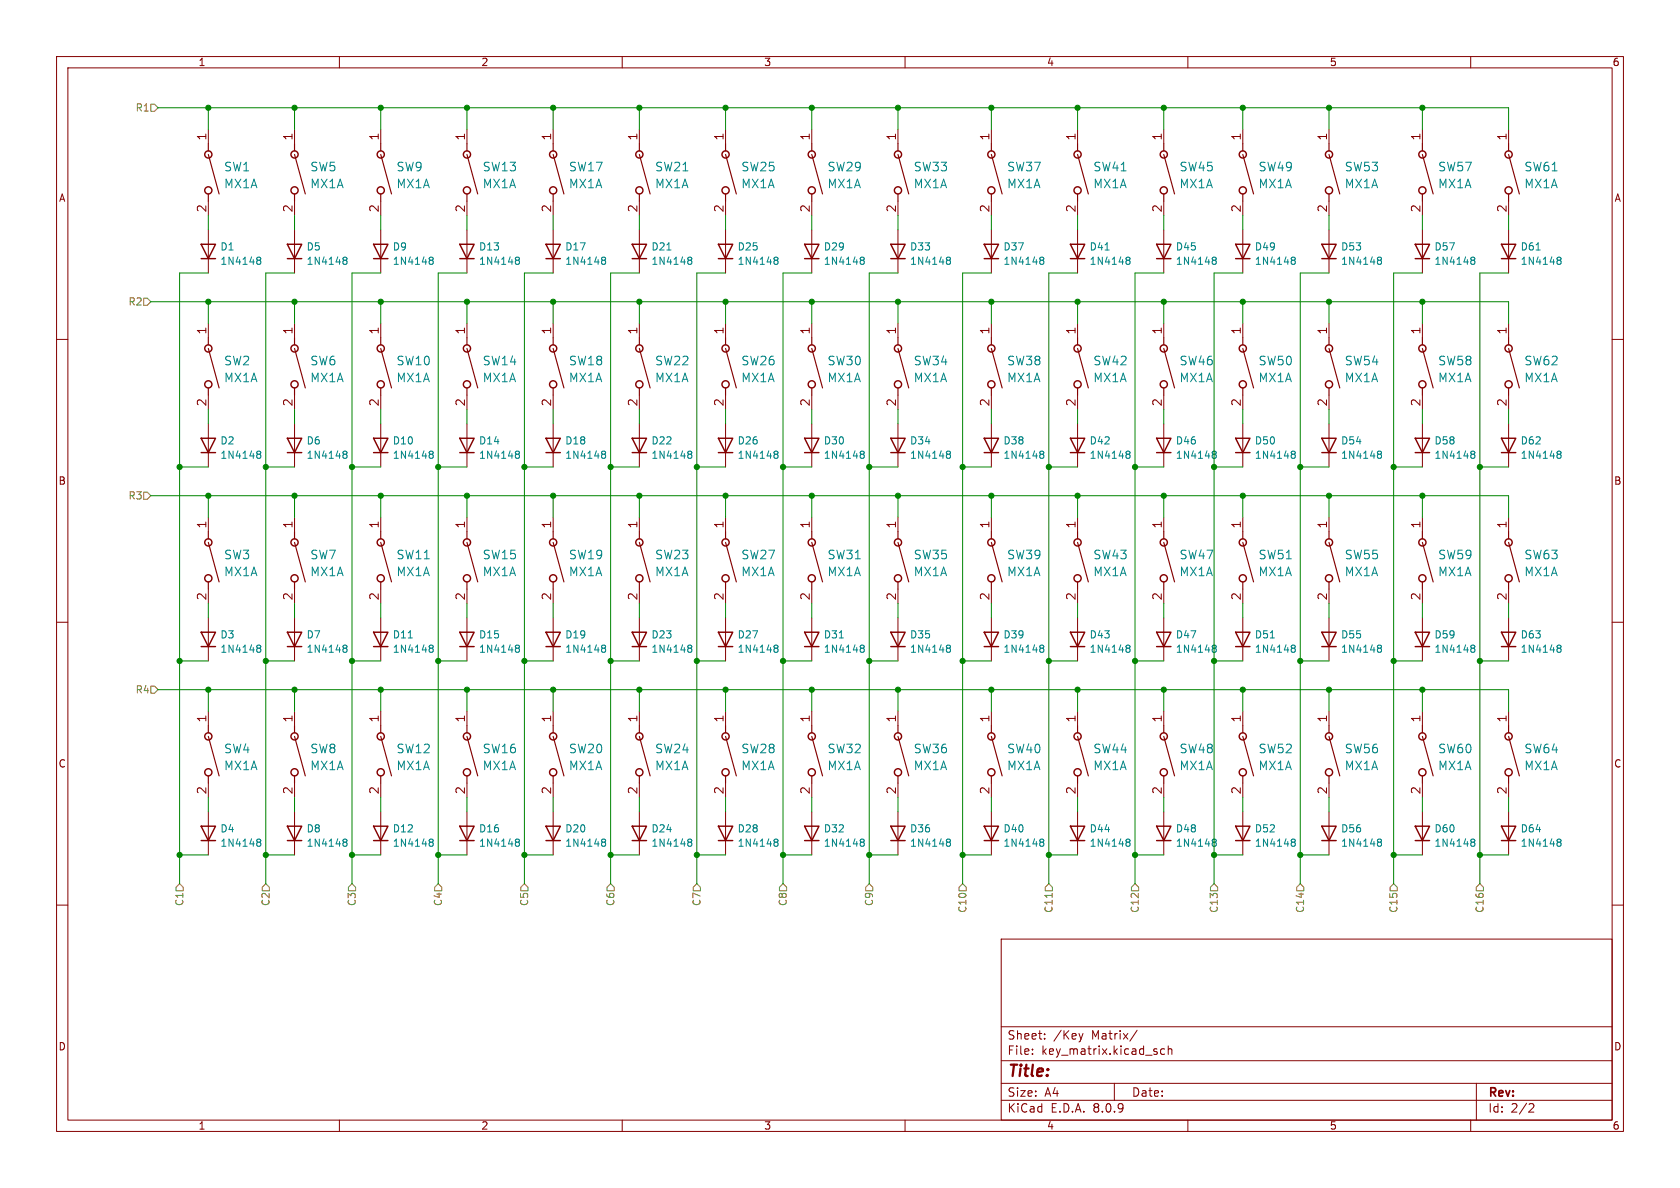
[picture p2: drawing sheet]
<svg xmlns="http://www.w3.org/2000/svg" width="297mm" height="210mm" viewBox="0 0 297 210" stroke-linecap="round" stroke-linejoin="round" font-family="sans-serif">
<defs><g id="words">
<text font-size="2.8" fill="#840000" x="178" y="190.9">Title:</text>
<g font-size="2.1" fill="#840000">
<text x="36.6" y="24.9" transform="rotate(-90 36.6 24.9)">1</text>
<text x="51.8" y="24.9" transform="rotate(-90 51.8 24.9)">1</text>
<text x="67.1" y="24.9" transform="rotate(-90 67.1 24.9)">1</text>
<text x="82.3" y="24.9" transform="rotate(-90 82.3 24.9)">1</text>
<text x="97.5" y="24.9" transform="rotate(-90 97.5 24.9)">1</text>
<text x="112.8" y="24.9" transform="rotate(-90 112.8 24.9)">1</text>
<text x="128" y="24.9" transform="rotate(-90 128 24.9)">1</text>
<text x="143.3" y="24.9" transform="rotate(-90 143.3 24.9)">1</text>
<text x="158.5" y="24.9" transform="rotate(-90 158.5 24.9)">1</text>
<text x="175" y="24.9" transform="rotate(-90 175 24.9)">1</text>
<text x="190.2" y="24.9" transform="rotate(-90 190.2 24.9)">1</text>
<text x="205.5" y="24.9" transform="rotate(-90 205.5 24.9)">1</text>
<text x="219.5" y="24.9" transform="rotate(-90 219.5 24.9)">1</text>
<text x="234.7" y="24.9" transform="rotate(-90 234.7 24.9)">1</text>
<text x="251.2" y="24.9" transform="rotate(-90 251.2 24.9)">1</text>
<text x="266.4" y="24.9" transform="rotate(-90 266.4 24.9)">1</text>
<text x="36.6" y="37.6" transform="rotate(-90 36.6 37.6)">2</text>
<text x="51.8" y="37.6" transform="rotate(-90 51.8 37.6)">2</text>
<text x="67.1" y="37.6" transform="rotate(-90 67.1 37.6)">2</text>
<text x="82.3" y="37.6" transform="rotate(-90 82.3 37.6)">2</text>
<text x="97.5" y="37.6" transform="rotate(-90 97.5 37.6)">2</text>
<text x="112.8" y="37.6" transform="rotate(-90 112.8 37.6)">2</text>
<text x="128" y="37.6" transform="rotate(-90 128 37.6)">2</text>
<text x="143.3" y="37.6" transform="rotate(-90 143.3 37.6)">2</text>
<text x="158.5" y="37.6" transform="rotate(-90 158.5 37.6)">2</text>
<text x="175" y="37.6" transform="rotate(-90 175 37.6)">2</text>
<text x="190.2" y="37.6" transform="rotate(-90 190.2 37.6)">2</text>
<text x="205.5" y="37.6" transform="rotate(-90 205.5 37.6)">2</text>
<text x="219.5" y="37.6" transform="rotate(-90 219.5 37.6)">2</text>
<text x="234.7" y="37.6" transform="rotate(-90 234.7 37.6)">2</text>
<text x="251.2" y="37.6" transform="rotate(-90 251.2 37.6)">2</text>
<text x="266.4" y="37.6" transform="rotate(-90 266.4 37.6)">2</text>
<text x="36.6" y="59.2" transform="rotate(-90 36.6 59.2)">1</text>
<text x="51.8" y="59.2" transform="rotate(-90 51.8 59.2)">1</text>
<text x="67.1" y="59.2" transform="rotate(-90 67.1 59.2)">1</text>
<text x="82.3" y="59.2" transform="rotate(-90 82.3 59.2)">1</text>
<text x="97.5" y="59.2" transform="rotate(-90 97.5 59.2)">1</text>
<text x="112.8" y="59.2" transform="rotate(-90 112.8 59.2)">1</text>
<text x="128" y="59.2" transform="rotate(-90 128 59.2)">1</text>
<text x="143.3" y="59.2" transform="rotate(-90 143.3 59.2)">1</text>
<text x="158.5" y="59.2" transform="rotate(-90 158.5 59.2)">1</text>
<text x="175" y="59.2" transform="rotate(-90 175 59.2)">1</text>
<text x="190.2" y="59.2" transform="rotate(-90 190.2 59.2)">1</text>
<text x="205.5" y="59.2" transform="rotate(-90 205.5 59.2)">1</text>
<text x="219.5" y="59.2" transform="rotate(-90 219.5 59.2)">1</text>
<text x="234.7" y="59.2" transform="rotate(-90 234.7 59.2)">1</text>
<text x="251.2" y="59.2" transform="rotate(-90 251.2 59.2)">1</text>
<text x="266.4" y="59.2" transform="rotate(-90 266.4 59.2)">1</text>
<text x="36.6" y="71.9" transform="rotate(-90 36.6 71.9)">2</text>
<text x="51.8" y="71.9" transform="rotate(-90 51.8 71.9)">2</text>
<text x="67.1" y="71.9" transform="rotate(-90 67.1 71.9)">2</text>
<text x="82.3" y="71.9" transform="rotate(-90 82.3 71.9)">2</text>
<text x="97.5" y="71.9" transform="rotate(-90 97.5 71.9)">2</text>
<text x="112.8" y="71.9" transform="rotate(-90 112.8 71.9)">2</text>
<text x="128" y="71.9" transform="rotate(-90 128 71.9)">2</text>
<text x="143.3" y="71.9" transform="rotate(-90 143.3 71.9)">2</text>
<text x="158.5" y="71.9" transform="rotate(-90 158.5 71.9)">2</text>
<text x="175" y="71.9" transform="rotate(-90 175 71.9)">2</text>
<text x="190.2" y="71.9" transform="rotate(-90 190.2 71.9)">2</text>
<text x="205.5" y="71.9" transform="rotate(-90 205.5 71.9)">2</text>
<text x="219.5" y="71.9" transform="rotate(-90 219.5 71.9)">2</text>
<text x="234.7" y="71.9" transform="rotate(-90 234.7 71.9)">2</text>
<text x="251.2" y="71.9" transform="rotate(-90 251.2 71.9)">2</text>
<text x="266.4" y="71.9" transform="rotate(-90 266.4 71.9)">2</text>
<text x="36.6" y="93.5" transform="rotate(-90 36.6 93.5)">1</text>
<text x="51.8" y="93.5" transform="rotate(-90 51.8 93.5)">1</text>
<text x="67.1" y="93.5" transform="rotate(-90 67.1 93.5)">1</text>
<text x="82.3" y="93.5" transform="rotate(-90 82.3 93.5)">1</text>
<text x="97.5" y="93.5" transform="rotate(-90 97.5 93.5)">1</text>
<text x="112.8" y="93.5" transform="rotate(-90 112.8 93.5)">1</text>
<text x="128" y="93.5" transform="rotate(-90 128 93.5)">1</text>
<text x="143.3" y="93.5" transform="rotate(-90 143.3 93.5)">1</text>
<text x="158.5" y="93.5" transform="rotate(-90 158.5 93.5)">1</text>
<text x="175" y="93.5" transform="rotate(-90 175 93.5)">1</text>
<text x="190.2" y="93.5" transform="rotate(-90 190.2 93.5)">1</text>
<text x="205.5" y="93.5" transform="rotate(-90 205.5 93.5)">1</text>
<text x="219.5" y="93.5" transform="rotate(-90 219.5 93.5)">1</text>
<text x="234.7" y="93.5" transform="rotate(-90 234.7 93.5)">1</text>
<text x="251.2" y="93.5" transform="rotate(-90 251.2 93.5)">1</text>
<text x="266.4" y="93.5" transform="rotate(-90 266.4 93.5)">1</text>
<text x="36.6" y="106.2" transform="rotate(-90 36.6 106.2)">2</text>
<text x="51.8" y="106.2" transform="rotate(-90 51.8 106.2)">2</text>
<text x="67.1" y="106.2" transform="rotate(-90 67.1 106.2)">2</text>
<text x="82.3" y="106.2" transform="rotate(-90 82.3 106.2)">2</text>
<text x="97.5" y="106.2" transform="rotate(-90 97.5 106.2)">2</text>
<text x="112.8" y="106.2" transform="rotate(-90 112.8 106.2)">2</text>
<text x="128" y="106.2" transform="rotate(-90 128 106.2)">2</text>
<text x="143.3" y="106.2" transform="rotate(-90 143.3 106.2)">2</text>
<text x="158.5" y="106.2" transform="rotate(-90 158.5 106.2)">2</text>
<text x="175" y="106.2" transform="rotate(-90 175 106.2)">2</text>
<text x="190.2" y="106.2" transform="rotate(-90 190.2 106.2)">2</text>
<text x="205.5" y="106.2" transform="rotate(-90 205.5 106.2)">2</text>
<text x="219.5" y="106.2" transform="rotate(-90 219.5 106.2)">2</text>
<text x="234.7" y="106.2" transform="rotate(-90 234.7 106.2)">2</text>
<text x="251.2" y="106.2" transform="rotate(-90 251.2 106.2)">2</text>
<text x="266.4" y="106.2" transform="rotate(-90 266.4 106.2)">2</text>
<text x="36.6" y="127.8" transform="rotate(-90 36.6 127.8)">1</text>
<text x="51.8" y="127.8" transform="rotate(-90 51.8 127.8)">1</text>
<text x="67.1" y="127.8" transform="rotate(-90 67.1 127.8)">1</text>
<text x="82.3" y="127.8" transform="rotate(-90 82.3 127.8)">1</text>
<text x="97.5" y="127.8" transform="rotate(-90 97.5 127.8)">1</text>
<text x="112.8" y="127.8" transform="rotate(-90 112.8 127.8)">1</text>
<text x="128" y="127.8" transform="rotate(-90 128 127.8)">1</text>
<text x="143.3" y="127.8" transform="rotate(-90 143.3 127.8)">1</text>
<text x="158.5" y="127.8" transform="rotate(-90 158.5 127.8)">1</text>
<text x="175" y="127.8" transform="rotate(-90 175 127.8)">1</text>
<text x="190.2" y="127.8" transform="rotate(-90 190.2 127.8)">1</text>
<text x="205.5" y="127.8" transform="rotate(-90 205.5 127.8)">1</text>
<text x="219.5" y="127.8" transform="rotate(-90 219.5 127.8)">1</text>
<text x="234.7" y="127.8" transform="rotate(-90 234.7 127.8)">1</text>
<text x="251.2" y="127.8" transform="rotate(-90 251.2 127.8)">1</text>
<text x="266.4" y="127.8" transform="rotate(-90 266.4 127.8)">1</text>
<text x="36.6" y="140.5" transform="rotate(-90 36.6 140.5)">2</text>
<text x="51.8" y="140.5" transform="rotate(-90 51.8 140.5)">2</text>
<text x="67.1" y="140.5" transform="rotate(-90 67.1 140.5)">2</text>
<text x="82.3" y="140.5" transform="rotate(-90 82.3 140.5)">2</text>
<text x="97.5" y="140.5" transform="rotate(-90 97.5 140.5)">2</text>
<text x="112.8" y="140.5" transform="rotate(-90 112.8 140.5)">2</text>
<text x="128" y="140.5" transform="rotate(-90 128 140.5)">2</text>
<text x="143.3" y="140.5" transform="rotate(-90 143.3 140.5)">2</text>
<text x="158.5" y="140.5" transform="rotate(-90 158.5 140.5)">2</text>
<text x="175" y="140.5" transform="rotate(-90 175 140.5)">2</text>
<text x="190.2" y="140.5" transform="rotate(-90 190.2 140.5)">2</text>
<text x="205.5" y="140.5" transform="rotate(-90 205.5 140.5)">2</text>
<text x="219.5" y="140.5" transform="rotate(-90 219.5 140.5)">2</text>
<text x="234.7" y="140.5" transform="rotate(-90 234.7 140.5)">2</text>
<text x="251.2" y="140.5" transform="rotate(-90 251.2 140.5)">2</text>
<text x="266.4" y="140.5" transform="rotate(-90 266.4 140.5)">2</text>
<text x="178" y="184">Sheet:</text>
<text x="186.2" y="184">/Key</text>
<text x="193" y="184">Matrix/</text>
<text x="178" y="186.7">File:</text>
<text x="184.1" y="186.7">key_matrix.kicad_sch</text>
<text x="178" y="196.9">KiCad</text>
<text x="178" y="194.1">Size:</text>
<text x="184.7" y="194.1">A4</text>
<text x="185.7" y="196.9">E.D.A.</text>
<text x="193.3" y="196.9">8.0.9</text>
<text x="200" y="194.1">Date:</text>
<text x="263" y="194.3">Rev:</text>
<text x="263" y="196.9">Id:</text>
<text x="267.1" y="196.9">2/2</text>
</g>
<g font-size="2.1" fill="#008484">
<text x="39.5" y="30.5">SW1</text>
<text x="39.5" y="33.5">MX1A</text>
<text x="54.8" y="30.5">SW5</text>
<text x="54.8" y="33.5">MX1A</text>
<text x="70" y="30.5">SW9</text>
<text x="70" y="33.5">MX1A</text>
<text x="85.2" y="30.5">SW13</text>
<text x="85.2" y="33.5">MX1A</text>
<text x="100.5" y="30.5">SW17</text>
<text x="100.5" y="33.5">MX1A</text>
<text x="115.7" y="30.5">SW21</text>
<text x="115.7" y="33.5">MX1A</text>
<text x="131" y="30.5">SW25</text>
<text x="131" y="33.5">MX1A</text>
<text x="146.2" y="30.5">SW29</text>
<text x="146.2" y="33.5">MX1A</text>
<text x="161.4" y="30.5">SW33</text>
<text x="161.4" y="33.5">MX1A</text>
<text x="178" y="30.5">SW37</text>
<text x="178" y="33.5">MX1A</text>
<text x="193.2" y="30.5">SW41</text>
<text x="193.2" y="33.5">MX1A</text>
<text x="208.4" y="30.5">SW45</text>
<text x="208.4" y="33.5">MX1A</text>
<text x="222.4" y="30.5">SW49</text>
<text x="222.4" y="33.5">MX1A</text>
<text x="237.6" y="30.5">SW53</text>
<text x="237.6" y="33.5">MX1A</text>
<text x="254.2" y="30.5">SW57</text>
<text x="254.2" y="33.5">MX1A</text>
<text x="269.4" y="30.5">SW61</text>
<text x="269.4" y="33.5">MX1A</text>
<text x="39.5" y="64.8">SW2</text>
<text x="54.8" y="64.8">SW6</text>
<text x="70" y="64.8">SW10</text>
<text x="85.2" y="64.8">SW14</text>
<text x="100.5" y="64.8">SW18</text>
<text x="115.7" y="64.8">SW22</text>
<text x="131" y="64.8">SW26</text>
<text x="146.2" y="64.8">SW30</text>
<text x="161.4" y="64.8">SW34</text>
<text x="178" y="64.8">SW38</text>
<text x="193.2" y="64.8">SW42</text>
<text x="208.4" y="64.8">SW46</text>
<text x="222.4" y="64.8">SW50</text>
<text x="237.6" y="64.8">SW54</text>
<text x="254.2" y="64.8">SW58</text>
<text x="269.4" y="64.8">SW62</text>
<text x="39.5" y="67.8">MX1A</text>
<text x="54.8" y="67.8">MX1A</text>
<text x="70" y="67.8">MX1A</text>
<text x="85.2" y="67.8">MX1A</text>
<text x="100.5" y="67.8">MX1A</text>
<text x="115.7" y="67.8">MX1A</text>
<text x="131" y="67.8">MX1A</text>
<text x="146.2" y="67.8">MX1A</text>
<text x="161.4" y="67.8">MX1A</text>
<text x="178" y="67.8">MX1A</text>
<text x="193.2" y="67.8">MX1A</text>
<text x="208.4" y="67.8">MX1A</text>
<text x="222.4" y="67.8">MX1A</text>
<text x="237.6" y="67.8">MX1A</text>
<text x="254.2" y="67.8">MX1A</text>
<text x="269.4" y="67.8">MX1A</text>
<text x="39.5" y="99.1">SW3</text>
<text x="54.8" y="99.1">SW7</text>
<text x="70" y="99.1">SW11</text>
<text x="85.2" y="99.1">SW15</text>
<text x="100.5" y="99.1">SW19</text>
<text x="115.7" y="99.1">SW23</text>
<text x="131" y="99.1">SW27</text>
<text x="146.2" y="99.1">SW31</text>
<text x="161.4" y="99.1">SW35</text>
<text x="178" y="99.1">SW39</text>
<text x="193.2" y="99.1">SW43</text>
<text x="208.4" y="99.1">SW47</text>
<text x="222.4" y="99.1">SW51</text>
<text x="237.6" y="99.1">SW55</text>
<text x="254.2" y="99.1">SW59</text>
<text x="269.4" y="99.1">SW63</text>
<text x="39.5" y="102.1">MX1A</text>
<text x="54.8" y="102.1">MX1A</text>
<text x="70" y="102.1">MX1A</text>
<text x="85.2" y="102.1">MX1A</text>
<text x="100.5" y="102.1">MX1A</text>
<text x="115.7" y="102.1">MX1A</text>
<text x="131" y="102.1">MX1A</text>
<text x="146.2" y="102.1">MX1A</text>
<text x="161.4" y="102.1">MX1A</text>
<text x="178" y="102.1">MX1A</text>
<text x="193.2" y="102.1">MX1A</text>
<text x="208.4" y="102.1">MX1A</text>
<text x="222.4" y="102.1">MX1A</text>
<text x="237.6" y="102.1">MX1A</text>
<text x="254.2" y="102.1">MX1A</text>
<text x="269.4" y="102.1">MX1A</text>
<text x="39.5" y="133.4">SW4</text>
<text x="39.5" y="136.4">MX1A</text>
<text x="54.8" y="133.4">SW8</text>
<text x="54.8" y="136.4">MX1A</text>
<text x="70" y="133.4">SW12</text>
<text x="70" y="136.4">MX1A</text>
<text x="85.2" y="133.4">SW16</text>
<text x="85.2" y="136.4">MX1A</text>
<text x="100.5" y="133.4">SW20</text>
<text x="100.5" y="136.4">MX1A</text>
<text x="115.7" y="133.4">SW24</text>
<text x="115.7" y="136.4">MX1A</text>
<text x="131" y="133.4">SW28</text>
<text x="131" y="136.4">MX1A</text>
<text x="146.2" y="133.4">SW32</text>
<text x="146.2" y="136.4">MX1A</text>
<text x="161.4" y="133.4">SW36</text>
<text x="161.4" y="136.4">MX1A</text>
<text x="178" y="133.4">SW40</text>
<text x="178" y="136.4">MX1A</text>
<text x="193.2" y="133.4">SW44</text>
<text x="193.2" y="136.4">MX1A</text>
<text x="208.4" y="133.4">SW48</text>
<text x="208.4" y="136.4">MX1A</text>
<text x="222.4" y="133.4">SW52</text>
<text x="222.4" y="136.4">MX1A</text>
<text x="237.6" y="133.4">SW56</text>
<text x="237.6" y="136.4">MX1A</text>
<text x="254.2" y="133.4">SW60</text>
<text x="254.2" y="136.4">MX1A</text>
<text x="269.4" y="133.4">SW64</text>
<text x="269.4" y="136.4">MX1A</text>
</g>
<g font-size="1.8" fill="#840000">
<text x="35" y="11.9">1</text>
<text x="85" y="11.9">2</text>
<text x="135" y="11.9">3</text>
<text x="185" y="11.9">4</text>
<text x="235" y="11.9">5</text>
<text x="285" y="11.9">6</text>
<text x="10.3" y="35.9">A</text>
<text x="285.3" y="35.9">A</text>
<text x="10.3" y="85.9">B</text>
<text x="285.3" y="85.9">B</text>
<text x="10.3" y="135.9">C</text>
<text x="285.3" y="135.9">C</text>
<text x="10.3" y="185.9">D</text>
<text x="285.3" y="185.9">D</text>
<text x="35" y="199.9">1</text>
<text x="85" y="199.9">2</text>
<text x="135" y="199.9">3</text>
<text x="185" y="199.9">4</text>
<text x="235" y="199.9">5</text>
<text x="285" y="199.9">6</text>
</g>
<g font-size="1.8" fill="#848400">
<text x="23.9" y="19.9">R1</text>
<text x="22.6" y="54.2">R2</text>
<text x="22.6" y="88.5">R3</text>
<text x="23.9" y="122.8">R4</text>
<text x="32.6" y="160.3" transform="rotate(-90 32.6 160.3)">C1</text>
<text x="47.9" y="160.3" transform="rotate(-90 47.9 160.3)">C2</text>
<text x="63.1" y="160.3" transform="rotate(-90 63.1 160.3)">C3</text>
<text x="78.3" y="160.3" transform="rotate(-90 78.3 160.3)">C4</text>
<text x="93.6" y="160.3" transform="rotate(-90 93.6 160.3)">C5</text>
<text x="108.8" y="160.3" transform="rotate(-90 108.8 160.3)">C6</text>
<text x="124.1" y="160.3" transform="rotate(-90 124.1 160.3)">C7</text>
<text x="139.3" y="160.3" transform="rotate(-90 139.3 160.3)">C8</text>
<text x="154.5" y="160.3" transform="rotate(-90 154.5 160.3)">C9</text>
<text x="171" y="161.5" transform="rotate(-90 171 161.5)">C10</text>
<text x="186.3" y="161.5" transform="rotate(-90 186.3 161.5)">C11</text>
<text x="201.5" y="161.5" transform="rotate(-90 201.5 161.5)">C12</text>
<text x="215.5" y="161.5" transform="rotate(-90 215.5 161.5)">C13</text>
<text x="230.7" y="161.5" transform="rotate(-90 230.7 161.5)">C14</text>
<text x="247.2" y="161.5" transform="rotate(-90 247.2 161.5)">C15</text>
<text x="262.5" y="161.5" transform="rotate(-90 262.5 161.5)">C16</text>
</g>
<g font-size="1.8" fill="#008484">
<text x="38.9" y="44.5">D1</text>
<text x="38.9" y="47">1N4148</text>
<text x="54.1" y="44.5">D5</text>
<text x="54.1" y="47">1N4148</text>
<text x="69.4" y="44.5">D9</text>
<text x="69.4" y="47">1N4148</text>
<text x="84.6" y="44.5">D13</text>
<text x="84.6" y="47">1N4148</text>
<text x="99.8" y="44.5">D17</text>
<text x="99.8" y="47">1N4148</text>
<text x="115.1" y="44.5">D21</text>
<text x="115.1" y="47">1N4148</text>
<text x="130.3" y="44.5">D25</text>
<text x="130.3" y="47">1N4148</text>
<text x="145.6" y="44.5">D29</text>
<text x="145.6" y="47">1N4148</text>
<text x="160.8" y="44.5">D33</text>
<text x="160.8" y="47">1N4148</text>
<text x="177.3" y="44.5">D37</text>
<text x="177.3" y="47">1N4148</text>
<text x="192.5" y="44.5">D41</text>
<text x="192.5" y="47">1N4148</text>
<text x="207.8" y="44.5">D45</text>
<text x="207.8" y="47">1N4148</text>
<text x="221.8" y="44.5">D49</text>
<text x="221.8" y="47">1N4148</text>
<text x="237" y="44.5">D53</text>
<text x="237" y="47">1N4148</text>
<text x="253.5" y="44.5">D57</text>
<text x="253.5" y="47">1N4148</text>
<text x="268.7" y="44.5">D61</text>
<text x="268.7" y="47">1N4148</text>
<text x="38.9" y="78.8">D2</text>
<text x="38.9" y="81.3">1N4148</text>
<text x="54.1" y="78.8">D6</text>
<text x="54.1" y="81.3">1N4148</text>
<text x="69.4" y="78.8">D10</text>
<text x="69.4" y="81.3">1N4148</text>
<text x="84.6" y="78.8">D14</text>
<text x="84.6" y="81.3">1N4148</text>
<text x="99.8" y="78.8">D18</text>
<text x="99.8" y="81.3">1N4148</text>
<text x="115.1" y="78.8">D22</text>
<text x="115.1" y="81.3">1N4148</text>
<text x="130.3" y="78.8">D26</text>
<text x="130.3" y="81.3">1N4148</text>
<text x="145.6" y="78.8">D30</text>
<text x="145.6" y="81.3">1N4148</text>
<text x="160.8" y="78.8">D34</text>
<text x="160.8" y="81.3">1N4148</text>
<text x="177.3" y="78.8">D38</text>
<text x="177.3" y="81.3">1N4148</text>
<text x="192.5" y="78.8">D42</text>
<text x="192.5" y="81.3">1N4148</text>
<text x="207.8" y="78.8">D46</text>
<text x="207.8" y="81.3">1N4148</text>
<text x="221.8" y="78.8">D50</text>
<text x="221.8" y="81.3">1N4148</text>
<text x="237" y="78.8">D54</text>
<text x="237" y="81.3">1N4148</text>
<text x="253.5" y="78.8">D58</text>
<text x="253.5" y="81.3">1N4148</text>
<text x="268.7" y="78.8">D62</text>
<text x="268.7" y="81.3">1N4148</text>
<text x="38.9" y="113.1">D3</text>
<text x="54.1" y="113.1">D7</text>
<text x="69.4" y="113.1">D11</text>
<text x="84.6" y="113.1">D15</text>
<text x="99.8" y="113.1">D19</text>
<text x="115.1" y="113.1">D23</text>
<text x="130.3" y="113.1">D27</text>
<text x="145.6" y="113.1">D31</text>
<text x="160.8" y="113.1">D35</text>
<text x="177.3" y="113.1">D39</text>
<text x="192.5" y="113.1">D43</text>
<text x="207.8" y="113.1">D47</text>
<text x="221.8" y="113.1">D51</text>
<text x="237" y="113.1">D55</text>
<text x="253.5" y="113.1">D59</text>
<text x="268.7" y="113.1">D63</text>
<text x="38.9" y="115.6">1N4148</text>
<text x="54.1" y="115.6">1N4148</text>
<text x="69.4" y="115.6">1N4148</text>
<text x="84.6" y="115.6">1N4148</text>
<text x="99.8" y="115.6">1N4148</text>
<text x="115.1" y="115.6">1N4148</text>
<text x="130.3" y="115.6">1N4148</text>
<text x="145.6" y="115.6">1N4148</text>
<text x="160.8" y="115.6">1N4148</text>
<text x="177.3" y="115.6">1N4148</text>
<text x="192.5" y="115.6">1N4148</text>
<text x="207.8" y="115.6">1N4148</text>
<text x="221.8" y="115.6">1N4148</text>
<text x="237" y="115.6">1N4148</text>
<text x="253.5" y="115.6">1N4148</text>
<text x="268.7" y="115.6">1N4148</text>
<text x="38.9" y="147.3">D4</text>
<text x="38.9" y="149.9">1N4148</text>
<text x="54.1" y="147.3">D8</text>
<text x="54.1" y="149.9">1N4148</text>
<text x="69.4" y="147.3">D12</text>
<text x="69.4" y="149.9">1N4148</text>
<text x="84.6" y="147.3">D16</text>
<text x="84.6" y="149.9">1N4148</text>
<text x="99.8" y="147.3">D20</text>
<text x="99.8" y="149.9">1N4148</text>
<text x="115.1" y="147.3">D24</text>
<text x="115.1" y="149.9">1N4148</text>
<text x="130.3" y="147.3">D28</text>
<text x="130.3" y="149.9">1N4148</text>
<text x="145.6" y="147.3">D32</text>
<text x="145.6" y="149.9">1N4148</text>
<text x="160.8" y="147.3">D36</text>
<text x="160.8" y="149.9">1N4148</text>
<text x="177.3" y="147.3">D40</text>
<text x="177.3" y="149.9">1N4148</text>
<text x="192.5" y="147.3">D44</text>
<text x="192.5" y="149.9">1N4148</text>
<text x="207.8" y="147.3">D48</text>
<text x="207.8" y="149.9">1N4148</text>
<text x="221.8" y="147.3">D52</text>
<text x="221.8" y="149.9">1N4148</text>
<text x="237" y="147.3">D56</text>
<text x="237" y="149.9">1N4148</text>
<text x="253.5" y="147.3">D60</text>
<text x="253.5" y="149.9">1N4148</text>
<text x="268.7" y="147.3">D64</text>
<text x="268.7" y="149.9">1N4148</text>
</g>
</g></defs>
<g fill="none" stroke="#840000" stroke-width=".18">
<path d="M10 10h277v190h-277zM12 12h273v186h-273zM60 10v2M110 10v2M160 10v2M210 10v2M260 10v2M36.8 22.9v2.5M36.8 35.6v2.5M52.1 22.9v2.5M52.1 35.6v2.5M67.3 22.9v2.5"/>
<path d="M67.3 35.6v2.5M82.5 22.9v2.5M82.5 35.6v2.5M97.8 22.9v2.5M97.8 35.6v2.5M113 22.9v2.5M113 35.6v2.5M128.3 22.9v2.5M128.3 35.6v2.5M143.5 22.9v2.5M143.5 35.6v2.5M158.7 22.9v2.5"/>
<path d="M158.7 35.6v2.5M175.3 22.9v2.5M175.3 35.6v2.5M190.5 22.9v2.5M190.5 35.6v2.5M205.7 22.9v2.5M205.7 35.6v2.5M219.7 22.9v2.5M219.7 35.6v2.5M234.9 22.9v2.5M234.9 35.6v2.5M251.5 22.9v2.5"/>
<path d="M251.5 35.6v2.5M266.7 22.9v2.5M266.7 35.6v2.5M36.8 40.6v7.7M36.8 57.2v2.5M52.1 40.6v7.7M52.1 57.2v2.5M67.3 40.6v7.7M67.3 57.2v2.5M82.5 40.6v7.7M82.5 57.2v2.5M97.8 40.6v7.7"/>
<path d="M97.8 57.2v2.5M113 40.6v7.7M113 57.2v2.5M128.3 40.6v7.7M128.3 57.2v2.5M143.5 40.6v7.7M143.5 57.2v2.5M158.7 40.6v7.7M158.7 57.2v2.5M175.3 40.6v7.7M175.3 57.2v2.5M190.5 40.6v7.7"/>
<path d="M190.5 57.2v2.5M205.7 40.6v7.7M205.7 57.2v2.5M219.7 40.6v7.7M219.7 57.2v2.5M234.9 40.6v7.7M234.9 57.2v2.5M251.5 40.6v7.7M251.5 57.2v2.5M266.7 40.6v7.7M266.7 57.2v2.5M10 60h2"/>
<path d="M36.8 69.9v2.5M36.8 74.9v7.7M52.1 69.9v2.5M52.1 74.9v7.7M67.3 69.9v2.5M67.3 74.9v7.7M82.5 69.9v2.5M82.5 74.9v7.7M97.8 69.9v2.5M97.8 74.9v7.7M113 69.9v2.5M113 74.9v7.7"/>
<path d="M128.3 69.9v2.5M128.3 74.9v7.7M143.5 69.9v2.5M143.5 74.9v7.7M158.7 69.9v2.5M158.7 74.9v7.7M175.3 69.9v2.5M175.3 74.9v7.7M190.5 69.9v2.5M190.5 74.9v7.7M205.7 69.9v2.5M205.7 74.9v7.7"/>
<path d="M219.7 69.9v2.5M219.7 74.9v7.7M234.9 69.9v2.5M234.9 74.9v7.7M251.5 69.9v2.5M251.5 74.9v7.7M266.7 69.9v2.5M266.7 74.9v7.7M285 60h2M36.8 91.4v2.6M52.1 91.4v2.6M67.3 91.4v2.6"/>
<path d="M82.5 91.4v2.6M97.8 91.4v2.6M113 91.4v2.6M128.3 91.4v2.6M143.5 91.4v2.6M158.7 91.4v2.6M175.3 91.4v2.6M190.5 91.4v2.6M205.7 91.4v2.6M219.7 91.4v2.6M234.9 91.4v2.6M251.5 91.4v2.6"/>
<path d="M266.7 91.4v2.6M10 110h2M36.8 104.1v2.6M36.8 109.2v7.6M52.1 104.1v2.6M52.1 109.2v7.6M67.3 104.1v2.6M67.3 109.2v7.6M82.5 104.1v2.6M82.5 109.2v7.6M97.8 104.1v2.6M97.8 109.2v7.6"/>
<path d="M113 104.1v2.6M113 109.2v7.6M128.3 104.1v2.6M128.3 109.2v7.6M143.5 104.1v2.6M143.5 109.2v7.6M158.7 104.1v2.6M158.7 109.2v7.6M175.3 104.1v2.6M175.3 109.2v7.6M190.5 104.1v2.6M190.5 109.2v7.6"/>
<path d="M205.7 104.1v2.6M205.7 109.2v7.6M219.7 104.1v2.6M219.7 109.2v7.6M234.9 104.1v2.6M234.9 109.2v7.6M251.5 104.1v2.6M251.5 109.2v7.6M266.7 104.1v2.6M266.7 109.2v7.6M285 110h2M36.8 125.7v2.6"/>
<path d="M36.8 138.4v2.6M52.1 125.7v2.6M52.1 138.4v2.6M67.3 125.7v2.6M67.3 138.4v2.6M82.5 125.7v2.6M82.5 138.4v2.6M97.8 125.7v2.6M97.8 138.4v2.6M113 125.7v2.6M113 138.4v2.6M128.3 125.7v2.6"/>
<path d="M128.3 138.4v2.6M143.5 125.7v2.6M143.5 138.4v2.6M158.7 125.7v2.6M158.7 138.4v2.6M175.3 125.7v2.6M175.3 138.4v2.6M190.5 125.7v2.6M190.5 138.4v2.6M205.7 125.7v2.6M205.7 138.4v2.6M219.7 125.7v2.6"/>
<path d="M219.7 138.4v2.6M234.9 125.7v2.6M234.9 138.4v2.6M251.5 125.7v2.6M251.5 138.4v2.6M266.7 125.7v2.6M266.7 138.4v2.6M36.8 143.5v7.6M52.1 143.5v7.6M67.3 143.5v7.6M82.5 143.5v7.6M97.8 143.5v7.6"/>
<path d="M113 143.5v7.6M128.3 143.5v7.6M143.5 143.5v7.6M158.7 143.5v7.6M175.3 143.5v7.6M190.5 143.5v7.6M205.7 143.5v7.6M219.7 143.5v7.6M234.9 143.5v7.6M251.5 143.5v7.6M266.7 143.5v7.6M10 160h2"/>
<path d="M177 166h108v32h-108zM285 160h2M60 198v2M110 198v2M160 198v2M177 194.5h108M177 191.5h108M177 187.5h108M177 181.5h108M182.5 186.3v.1M182.5 185.5v.1M184.7 183.6v.1"/>
<path d="M184.7 182.8v.1M191.5 182.7l-.4 1M197 191.5v3M201 182.1l-1.3 2M205.9 185.5l-.4-.1-.3 .3v.4l.1 .2h.6M206.5 185.5l.2-.1 .4 .1 .1 .9M206.5 184.9v1.5M210 198v2M260 198v2M261 191.5v6.5M270.5 195.1l.5 .1 .2 .3-1 1.1h1"/>
</g>
<g fill="none" stroke="#840000" stroke-width=".2">
<path d="M36.8 25.4v1.3M36.8 34.3v1.3M36.8 27.3l1.9 7M52.1 25.4v1.3M52.1 34.3v1.3M52.1 27.3l1.9 7M67.3 25.4v1.3M67.3 34.3v1.3M67.3 27.3l1.9 7M82.5 25.4v1.3M82.5 34.3v1.3M82.5 27.3l2 7"/>
<path d="M97.8 25.4v1.3M97.8 34.3v1.3M97.8 27.3l1.9 7M113 25.4v1.3M113 34.3v1.3M113 27.3l1.9 7M128.3 25.4v1.3M128.3 34.3v1.3M128.3 27.3l1.9 7M143.5 25.4v1.3M143.5 34.3v1.3M143.5 27.3l1.9 7"/>
<path d="M158.7 25.4v1.3M158.7 34.3v1.3M158.7 27.3l2 7M175.3 25.4v1.3M175.3 34.3v1.3M175.3 27.3l1.9 7M190.5 25.4v1.3M190.5 34.3v1.3M190.5 27.3l1.9 7M205.7 25.4v1.3M205.7 34.3v1.3M205.7 27.3l1.9 7"/>
<path d="M219.7 25.4v1.3M219.7 34.3v1.3M219.7 27.3l1.9 7M234.9 25.4v1.3M234.9 34.3v1.3M234.9 27.3l2 7M251.5 25.4v1.3M251.5 34.3v1.3M251.5 27.3l1.9 7M266.7 25.4v1.3M266.7 34.3v1.3M266.7 27.3l1.9 7"/>
<path d="M36.8 59.7v1.3M52.1 59.7v1.3M67.3 59.7v1.3M82.5 59.7v1.3M97.8 59.7v1.3M113 59.7v1.3M128.3 59.7v1.3M143.5 59.7v1.3M158.7 59.7v1.3M175.3 59.7v1.3M190.5 59.7v1.3M205.7 59.7v1.3"/>
<path d="M219.7 59.7v1.3M234.9 59.7v1.3M251.5 59.7v1.3M266.7 59.7v1.3M36.8 68.6v1.3M36.8 61.6l1.9 7M52.1 68.6v1.3M52.1 61.6l1.9 7M67.3 68.6v1.3M67.3 61.6l1.9 7M82.5 68.6v1.3M82.5 61.6l2 7"/>
<path d="M97.8 68.6v1.3M97.8 61.6l1.9 7M113 68.6v1.3M113 61.6l1.9 7M128.3 68.6v1.3M128.3 61.6l1.9 7M143.5 68.6v1.3M143.5 61.6l1.9 7M158.7 68.6v1.3M158.7 61.6l2 7M175.3 68.6v1.3M175.3 61.6l1.9 7"/>
<path d="M190.5 68.6v1.3M190.5 61.6l1.9 7M205.7 68.6v1.3M205.7 61.6l1.9 7M219.7 68.6v1.3M219.7 61.6l1.9 7M234.9 68.6v1.3M234.9 61.6l2 7M251.5 68.6v1.3M251.5 61.6l1.9 7M266.7 68.6v1.3M266.7 61.6l1.9 7"/>
<path d="M36.8 94v1.3M36.8 95.9l1.9 7M52.1 94v1.3M52.1 95.9l1.9 7M67.3 94v1.3M67.3 95.9l1.9 7M82.5 94v1.3M82.5 95.9l2 7M97.8 94v1.3M97.8 95.9l1.9 7M113 94v1.3M113 95.9l1.9 7"/>
<path d="M128.3 94v1.3M128.3 95.9l1.9 7M143.5 94v1.3M143.5 95.9l1.9 7M158.7 94v1.3M158.7 95.9l2 7M175.3 94v1.3M175.3 95.9l1.9 7M190.5 94v1.3M190.5 95.9l1.9 7M205.7 94v1.3M205.7 95.9l1.9 7"/>
<path d="M219.7 94v1.3M219.7 95.9l1.9 7M234.9 94v1.3M234.9 95.9l2 7M251.5 94v1.3M251.5 95.9l1.9 7M266.7 94v1.3M266.7 95.9l1.9 7M36.8 102.9v1.2M52.1 102.9v1.2M67.3 102.9v1.2M82.5 102.9v1.2"/>
<path d="M97.8 102.9v1.2M113 102.9v1.2M128.3 102.9v1.2M143.5 102.9v1.2M158.7 102.9v1.2M175.3 102.9v1.2M190.5 102.9v1.2M205.7 102.9v1.2M219.7 102.9v1.2M234.9 102.9v1.2M251.5 102.9v1.2M266.7 102.9v1.2"/>
<path d="M36.8 128.3v1.2M36.8 137.2v1.2M36.8 130.2l1.9 7M52.1 128.3v1.2M52.1 137.2v1.2M52.1 130.2l1.9 7M67.3 128.3v1.2M67.3 137.2v1.2M67.3 130.2l1.9 7M82.5 128.3v1.2M82.5 137.2v1.2M82.5 130.2l2 7"/>
<path d="M97.8 128.3v1.2M97.8 137.2v1.2M97.8 130.2l1.9 7M113 128.3v1.2M113 137.2v1.2M113 130.2l1.9 7M128.3 128.3v1.2M128.3 137.2v1.2M128.3 130.2l1.9 7M143.5 128.3v1.2M143.5 137.2v1.2M143.5 130.2l1.9 7"/>
<path d="M158.7 128.3v1.2M158.7 137.2v1.2M158.7 130.2l2 7M175.3 128.3v1.2M175.3 137.2v1.2M175.3 130.2l1.9 7M190.5 128.3v1.2M190.5 137.2v1.2M190.5 130.2l1.9 7M205.7 128.3v1.2M205.7 137.2v1.2M205.7 130.2l1.9 7"/>
<path d="M219.7 128.3v1.2M219.7 137.2v1.2M219.7 130.2l1.9 7M234.9 128.3v1.2M234.9 137.2v1.2M234.9 130.2l2 7M251.5 128.3v1.2M251.5 137.2v1.2M251.5 130.2l1.9 7M266.7 128.3v1.2M266.7 137.2v1.2M266.7 130.2l1.9 7"/>
</g>
<g fill="none" stroke="#840000" stroke-width=".25">
<path d="M35.6 43.2h2.5l-1.3 2.5zM35.6 45.7h2.5M50.8 43.2h2.5l-1.2 2.5zM50.8 45.7h2.5M66 43.2h2.6l-1.3 2.5zM66 45.7h2.6M81.3 43.2h2.5l-1.3 2.5zM81.3 45.7h2.5M96.5 43.2h2.6l-1.3 2.5zM96.5 45.7h2.6M111.8 43.2h2.5l-1.3 2.5zM111.8 45.7h2.5"/>
<path d="M127 43.2h2.5l-1.2 2.5zM127 45.7h2.5M142.2 43.2h2.6l-1.3 2.5zM142.2 45.7h2.6M157.5 43.2h2.5l-1.3 2.5zM157.5 45.7h2.5M174 43.2h2.5l-1.2 2.5zM174 45.7h2.5M189.2 43.2h2.6l-1.3 2.5zM189.2 45.7h2.6M204.5 43.2h2.5l-1.3 2.5zM204.5 45.7h2.5"/>
<path d="M218.4 43.2h2.6l-1.3 2.5zM218.4 45.7h2.6M233.7 43.2h2.5l-1.3 2.5zM233.7 45.7h2.5M250.2 43.2h2.5l-1.2 2.5zM250.2 45.7h2.5M265.4 43.2h2.6l-1.3 2.5zM265.4 45.7h2.6M35.6 77.5h2.5l-1.3 2.5zM50.8 77.5h2.5l-1.2 2.5zM66 77.5h2.6l-1.3 2.5zM81.3 77.5h2.5l-1.3 2.5z"/>
<path d="M96.5 77.5h2.6l-1.3 2.5zM111.8 77.5h2.5l-1.3 2.5zM127 77.5h2.5l-1.2 2.5zM142.2 77.5h2.6l-1.3 2.5zM157.5 77.5h2.5l-1.3 2.5zM174 77.5h2.5l-1.2 2.5zM189.2 77.5h2.6l-1.3 2.5zM204.5 77.5h2.5l-1.3 2.5zM218.4 77.5h2.6l-1.3 2.5zM233.7 77.5h2.5l-1.3 2.5zM250.2 77.5h2.5l-1.2 2.5zM265.4 77.5h2.6l-1.3 2.5z"/>
<path d="M35.6 80h2.5M50.8 80h2.5M66 80h2.6M81.3 80h2.5M96.5 80h2.6M111.8 80h2.5M127 80h2.5M142.2 80h2.6M157.5 80h2.5M174 80h2.5M189.2 80h2.6M204.5 80h2.5"/>
<path d="M218.4 80h2.6M233.7 80h2.5M250.2 80h2.5M265.4 80h2.6M35.6 111.8h2.5l-1.3 2.5zM35.6 114.3h2.5M50.8 111.8h2.5l-1.2 2.5zM50.8 114.3h2.5M66 111.8h2.6l-1.3 2.5zM66 114.3h2.6M81.3 111.8h2.5l-1.3 2.5zM81.3 114.3h2.5"/>
<path d="M96.5 111.8h2.6l-1.3 2.5zM96.5 114.3h2.6M111.8 111.8h2.5l-1.3 2.5zM111.8 114.3h2.5M127 111.8h2.5l-1.2 2.5zM127 114.3h2.5M142.2 111.8h2.6l-1.3 2.5zM142.2 114.3h2.6M157.5 111.8h2.5l-1.3 2.5zM157.5 114.3h2.5M174 111.8h2.5l-1.2 2.5zM174 114.3h2.5"/>
<path d="M189.2 111.8h2.6l-1.3 2.5zM189.2 114.3h2.6M204.5 111.8h2.5l-1.3 2.5zM204.5 114.3h2.5M218.4 111.8h2.6l-1.3 2.5zM218.4 114.3h2.6M233.7 111.8h2.5l-1.3 2.5zM233.7 114.3h2.5M250.2 111.8h2.5l-1.2 2.5zM250.2 114.3h2.5M265.4 111.8h2.6l-1.3 2.5zM265.4 114.3h2.6"/>
<path d="M35.6 146.1h2.5l-1.3 2.5zM35.6 148.6h2.5M50.8 146.1h2.5l-1.2 2.5zM50.8 148.6h2.5M66 146.1h2.6l-1.3 2.5zM66 148.6h2.6M81.3 146.1h2.5l-1.3 2.5zM81.3 148.6h2.5M96.5 146.1h2.6l-1.3 2.5zM96.5 148.6h2.6M111.8 146.1h2.5l-1.3 2.5zM111.8 148.6h2.5"/>
<path d="M127 146.1h2.5l-1.2 2.5zM127 148.6h2.5M142.2 146.1h2.6l-1.3 2.5zM142.2 148.6h2.6M157.5 146.1h2.5l-1.3 2.5zM157.5 148.6h2.5M174 146.1h2.5l-1.2 2.5zM174 148.6h2.5M189.2 146.1h2.6l-1.3 2.5zM189.2 148.6h2.6M204.5 146.1h2.5l-1.3 2.5zM204.5 148.6h2.5"/>
<path d="M218.4 146.1h2.6l-1.3 2.5zM218.4 148.6h2.6M233.7 146.1h2.5l-1.3 2.5zM233.7 148.6h2.5M250.2 146.1h2.5l-1.2 2.5zM250.2 148.6h2.5M265.4 146.1h2.6l-1.3 2.5zM265.4 148.6h2.6"/>
<circle cx="36.8" cy="27.3" r=".63"/>
<circle cx="36.8" cy="33.7" r=".63"/>
<circle cx="52.1" cy="27.3" r=".63"/>
<circle cx="52.1" cy="33.7" r=".63"/>
<circle cx="67.3" cy="33.7" r=".63"/>
<circle cx="67.3" cy="27.3" r=".63"/>
<circle cx="82.5" cy="33.7" r=".63"/>
<circle cx="82.5" cy="27.3" r=".63"/>
<circle cx="97.8" cy="33.7" r=".63"/>
<circle cx="97.8" cy="27.3" r=".63"/>
<circle cx="113" cy="27.3" r=".63"/>
<circle cx="113" cy="33.7" r=".63"/>
<circle cx="128.3" cy="27.3" r=".63"/>
<circle cx="128.3" cy="33.7" r=".63"/>
<circle cx="143.5" cy="33.7" r=".63"/>
<circle cx="143.5" cy="27.3" r=".63"/>
<circle cx="158.7" cy="27.3" r=".63"/>
<circle cx="158.7" cy="33.7" r=".63"/>
<circle cx="175.3" cy="33.7" r=".63"/>
<circle cx="175.3" cy="27.3" r=".63"/>
<circle cx="190.5" cy="27.3" r=".63"/>
<circle cx="190.5" cy="33.7" r=".63"/>
<circle cx="205.7" cy="33.7" r=".63"/>
<circle cx="205.7" cy="27.3" r=".63"/>
<circle cx="219.7" cy="27.3" r=".63"/>
<circle cx="219.7" cy="33.7" r=".63"/>
<circle cx="234.9" cy="27.3" r=".63"/>
<circle cx="234.9" cy="33.7" r=".63"/>
<circle cx="251.5" cy="27.3" r=".63"/>
<circle cx="251.5" cy="33.7" r=".63"/>
<circle cx="266.7" cy="33.7" r=".63"/>
<circle cx="266.7" cy="27.3" r=".63"/>
<circle cx="36.8" cy="61.6" r=".63"/>
<circle cx="36.8" cy="67.9" r=".63"/>
<circle cx="52.1" cy="67.9" r=".63"/>
<circle cx="52.1" cy="61.6" r=".63"/>
<circle cx="67.3" cy="61.6" r=".63"/>
<circle cx="67.3" cy="67.9" r=".63"/>
<circle cx="82.5" cy="67.9" r=".63"/>
<circle cx="82.5" cy="61.6" r=".63"/>
<circle cx="97.8" cy="61.6" r=".63"/>
<circle cx="97.8" cy="67.9" r=".63"/>
<circle cx="113" cy="61.6" r=".63"/>
<circle cx="113" cy="67.9" r=".63"/>
<circle cx="128.3" cy="61.6" r=".63"/>
<circle cx="128.3" cy="67.9" r=".63"/>
<circle cx="143.5" cy="67.9" r=".63"/>
<circle cx="143.5" cy="61.6" r=".63"/>
<circle cx="158.7" cy="67.9" r=".63"/>
<circle cx="158.7" cy="61.6" r=".63"/>
<circle cx="175.3" cy="67.9" r=".63"/>
<circle cx="175.3" cy="61.6" r=".63"/>
<circle cx="190.5" cy="67.9" r=".63"/>
<circle cx="190.5" cy="61.6" r=".63"/>
<circle cx="205.7" cy="61.6" r=".63"/>
<circle cx="205.7" cy="67.9" r=".63"/>
<circle cx="219.7" cy="67.9" r=".63"/>
<circle cx="219.7" cy="61.6" r=".63"/>
<circle cx="234.9" cy="61.6" r=".63"/>
<circle cx="234.9" cy="67.9" r=".63"/>
<circle cx="251.5" cy="67.9" r=".63"/>
<circle cx="251.5" cy="61.6" r=".63"/>
<circle cx="266.7" cy="61.6" r=".63"/>
<circle cx="266.7" cy="67.9" r=".63"/>
<circle cx="36.8" cy="95.9" r=".63"/>
<circle cx="52.1" cy="95.9" r=".63"/>
<circle cx="67.3" cy="95.9" r=".63"/>
<circle cx="82.5" cy="95.9" r=".63"/>
<circle cx="97.8" cy="95.9" r=".63"/>
<circle cx="113" cy="95.9" r=".63"/>
<circle cx="128.3" cy="95.9" r=".63"/>
<circle cx="143.5" cy="95.9" r=".63"/>
<circle cx="158.7" cy="95.9" r=".63"/>
<circle cx="175.3" cy="95.9" r=".63"/>
<circle cx="190.5" cy="95.9" r=".63"/>
<circle cx="205.7" cy="95.9" r=".63"/>
<circle cx="219.7" cy="95.9" r=".63"/>
<circle cx="234.9" cy="95.9" r=".63"/>
<circle cx="251.5" cy="95.9" r=".63"/>
<circle cx="266.7" cy="95.9" r=".63"/>
<circle cx="36.8" cy="102.2" r=".63"/>
<circle cx="52.1" cy="102.2" r=".63"/>
<circle cx="67.3" cy="102.2" r=".63"/>
<circle cx="82.5" cy="102.2" r=".63"/>
<circle cx="97.8" cy="102.2" r=".63"/>
<circle cx="113" cy="102.2" r=".63"/>
<circle cx="128.3" cy="102.2" r=".63"/>
<circle cx="143.5" cy="102.2" r=".63"/>
<circle cx="158.7" cy="102.2" r=".63"/>
<circle cx="175.3" cy="102.2" r=".63"/>
<circle cx="190.5" cy="102.2" r=".63"/>
<circle cx="205.7" cy="102.2" r=".63"/>
<circle cx="219.7" cy="102.2" r=".63"/>
<circle cx="234.9" cy="102.2" r=".63"/>
<circle cx="251.5" cy="102.2" r=".63"/>
<circle cx="266.7" cy="102.2" r=".63"/>
<circle cx="36.8" cy="130.2" r=".63"/>
<circle cx="36.8" cy="136.5" r=".63"/>
<circle cx="52.1" cy="130.2" r=".63"/>
<circle cx="52.1" cy="136.5" r=".63"/>
<circle cx="67.3" cy="130.2" r=".63"/>
<circle cx="67.3" cy="136.5" r=".63"/>
<circle cx="82.5" cy="130.2" r=".63"/>
<circle cx="82.5" cy="136.5" r=".63"/>
<circle cx="97.8" cy="130.2" r=".63"/>
<circle cx="97.8" cy="136.5" r=".63"/>
<circle cx="113" cy="136.5" r=".63"/>
<circle cx="113" cy="130.2" r=".63"/>
<circle cx="128.3" cy="130.2" r=".63"/>
<circle cx="128.3" cy="136.5" r=".63"/>
<circle cx="143.5" cy="136.5" r=".63"/>
<circle cx="143.5" cy="130.2" r=".63"/>
<circle cx="158.7" cy="130.2" r=".63"/>
<circle cx="158.7" cy="136.5" r=".63"/>
<circle cx="175.3" cy="130.2" r=".63"/>
<circle cx="175.3" cy="136.5" r=".63"/>
<circle cx="190.5" cy="136.5" r=".63"/>
<circle cx="190.5" cy="130.2" r=".63"/>
<circle cx="205.7" cy="136.5" r=".63"/>
<circle cx="205.7" cy="130.2" r=".63"/>
<circle cx="219.7" cy="130.2" r=".63"/>
<circle cx="219.7" cy="136.5" r=".63"/>
<circle cx="234.9" cy="130.2" r=".63"/>
<circle cx="234.9" cy="136.5" r=".63"/>
<circle cx="251.5" cy="136.5" r=".63"/>
<circle cx="251.5" cy="130.2" r=".63"/>
<circle cx="266.7" cy="136.5" r=".63"/>
<circle cx="266.7" cy="130.2" r=".63"/>
</g>
<g fill="none" stroke="#008484" stroke-width=".18">
<path d="M45.5 45.5h.4l.1 .1 .1 .2-.2 .2M45.5 45.9l.1 .1M45.6 46h.3M45.6 46l-.1 .1M45.9 46l.2 .2-.1 .4-.1 .1h-.4M60.7 45.5h.4l.2 .1v.2l-.2 .2M60.7 45.9l.2 .1M60.9 46h.2M60.9 46l-.2 .1M61.1 46l.2 .2v.4l-.2 .1h-.4M76 45.5h.3l.2 .1 .1 .2-.3 .2M76 45.9l.1 .1"/>
<path d="M76.1 46h.2M76.1 46l-.1 .1M76.3 46l.3 .2-.1 .4-.2 .1h-.3M91.2 45.5h.4l.2 .1v.2l-.2 .2M91.2 45.9l.1 .1M91.3 46h.3M91.3 46l-.1 .1M91.6 46l.2 .2v.4l-.2 .1h-.4M106.5 45.5h.3l.2 .1 .1 .2-.3 .2M106.5 45.9l.1 .1M106.6 46h.2M106.6 46l-.1 .1"/>
<path d="M106.8 46l.3 .2-.1 .4-.2 .1h-.3M117.9 44.2h.7M121.7 45.5h.4l.1 .1 .1 .2-.2 .2M121.7 45.9l.1 .1M121.8 46h.3M121.8 46l-.1 .1M122.1 46l.2 .2-.1 .4-.1 .1h-.4M136.9 45.5h.4l.2 .1v.2l-.2 .2M136.9 45.9l.2 .1M137.1 46h.2M137.1 46l-.2 .1M137.3 46l.2 .2v.4l-.2 .1h-.4"/>
<path d="M152.2 45.5h.3l.2 .1 .1 .2-.3 .2M152.2 45.9l.1 .1M152.3 46h.2M152.3 46l-.1 .1M152.5 46l.3 .2-.1 .4-.2 .1h-.3M167.4 45.5h.4l.2 .1v.2l-.2 .2M167.4 45.9l.1 .1M167.5 46h.3M167.5 46l-.1 .1M167.8 46l.2 .2v.4l-.2 .1h-.4M183.9 45.5h.4l.2 .1v.2l-.2 .2M183.9 45.9l.2 .1"/>
<path d="M184.1 46h.2M184.1 46l-.2 .1M184.3 46l.2 .2v.4l-.2 .1h-.4M195.4 44.2h.7M199.2 45.5h.3l.2 .1 .1 .2-.3 .2M199.2 45.9l.1 .1M199.3 46h.2M199.3 46l-.1 .1M199.5 46l.3 .2-.1 .4-.2 .1h-.3M214.4 45.9l.1 .1M214.4 45.5h.4l.2 .1v.2l-.2 .2M214.5 46h.3"/>
<path d="M214.5 46l-.1 .1M214.8 46l.2 .2v.4l-.2 .1h-.4M228.4 45.5h.3l.2 .1 .1 .2-.3 .2M228.4 45.9l.1 .1M228.5 46h.2M228.5 46l-.1 .1M228.7 46l.3 .2-.1 .4-.2 .1h-.3M243.6 45.5h.4l.2 .1v.2l-.2 .2M243.6 45.9l.1 .1M243.7 46h.3M243.7 46l-.1 .1M244 46l.2 .2v.4l-.2 .1h-.4"/>
<path d="M260.1 45.5h.4l.2 .1v.2l-.2 .2M260.1 45.9l.2 .1M260.3 46h.2M260.3 46l-.2 .1M260.5 46l.2 .2v.4l-.2 .1h-.4M271.6 44.2h.7M275.4 45.5h.3l.2 .1 .1 .2-.3 .2M275.4 45.9l.1 .1M275.5 46h.2M275.5 46l-.1 .1M275.7 46l.3 .2-.1 .4-.2 .1h-.3M45.5 79.8h.4l.1 .1 .1 .2-.2 .2"/>
<path d="M60.7 79.8h.4l.2 .1v.2l-.2 .2M76 79.8h.3l.2 .1 .1 .2-.3 .2M91.2 79.8h.4l.2 .1v.2l-.2 .2M106.5 79.8h.3l.2 .1 .1 .2-.3 .2M121.7 79.8h.4l.1 .1 .1 .2-.2 .2M136.9 79.8h.4l.2 .1v.2l-.2 .2M152.2 79.8h.3l.2 .1 .1 .2-.3 .2M167.4 79.8h.4l.2 .1v.2l-.2 .2M183.9 79.8h.4l.2 .1v.2l-.2 .2M199.2 79.8h.3l.2 .1 .1 .2-.3 .2M214.4 79.8h.4l.2 .1v.2l-.2 .2M228.4 79.8h.3l.2 .1 .1 .2-.3 .2"/>
<path d="M243.6 79.8h.4l.2 .1v.2l-.2 .2M260.1 79.8h.4l.2 .1v.2l-.2 .2M275.4 79.8h.3l.2 .1 .1 .2-.3 .2M45.5 80.2l.1 .1M45.6 80.3h.3M45.6 80.3l-.1 .1M45.9 80.3l.2 .2-.1 .4-.1 .1h-.4M60.7 80.2l.2 .1M60.9 80.3h.2M60.9 80.3l-.2 .1M61.1 80.3l.2 .2v.4l-.2 .1h-.4M76 80.2l.1 .1"/>
<path d="M76.1 80.3h.2M76.1 80.3l-.1 .1M76.3 80.3l.3 .2-.1 .4-.2 .1h-.3M91.2 80.2l.1 .1M91.3 80.3h.3M91.3 80.3l-.1 .1M91.6 80.3l.2 .2v.4l-.2 .1h-.4M106.5 80.2l.1 .1M106.6 80.3h.2M106.6 80.3l-.1 .1M106.8 80.3l.3 .2-.1 .4-.2 .1h-.3M121.7 80.2l.1 .1"/>
<path d="M121.8 80.3h.3M121.8 80.3l-.1 .1M122.1 80.3l.2 .2-.1 .4-.1 .1h-.4M136.9 80.2l.2 .1M137.1 80.3h.2M137.1 80.3l-.2 .1M137.3 80.3l.2 .2v.4l-.2 .1h-.4M152.2 80.2l.1 .1M152.3 80.3h.2M152.3 80.3l-.1 .1M152.5 80.3l.3 .2-.1 .4-.2 .1h-.3M167.4 80.2l.1 .1"/>
<path d="M167.5 80.3h.3M167.5 80.3l-.1 .1M167.8 80.3l.2 .2v.4l-.2 .1h-.4M183.9 80.2l.2 .1M184.1 80.3h.2M184.1 80.3l-.2 .1M184.3 80.3l.2 .2v.4l-.2 .1h-.4M199.2 80.2l.1 .1M199.3 80.3h.2M199.3 80.3l-.1 .1M199.5 80.3l.3 .2-.1 .4-.2 .1h-.3M214.4 80.2l.1 .1"/>
<path d="M214.5 80.3h.3M214.5 80.3l-.1 .1M214.8 80.3l.2 .2v.4l-.2 .1h-.4M228.4 80.2l.1 .1M228.5 80.3h.2M228.5 80.3l-.1 .1M228.7 80.3l.3 .2-.1 .4-.2 .1h-.3M243.6 80.2l.1 .1M243.7 80.3h.3M243.7 80.3l-.1 .1M244 80.3l.2 .2v.4l-.2 .1h-.4M260.1 80.2l.2 .1"/>
<path d="M260.3 80.3h.2M260.3 80.3l-.2 .1M260.5 80.3l.2 .2v.4l-.2 .1h-.4M275.4 80.2l.1 .1M275.5 80.3h.2M275.5 80.3l-.1 .1M275.7 80.3l.3 .2-.1 .4-.2 .1h-.3M45.5 114.1l.4-.1 .1 .2 .1 .1-.2 .3M45.5 114.5l.1 .1M45.6 114.6h.3M45.6 114.6h-.1M45.9 114.6l.2 .2-.1 .4-.1 .1h-.4"/>
<path d="M60.7 114.1l.4-.1 .2 .2v.1l-.2 .3M60.7 114.5l.2 .1M60.9 114.6h.2M60.9 114.6h-.2M61.1 114.6l.2 .2v.4l-.2 .1h-.4M72.2 112.8h.7M76 114.1l.3-.1 .2 .2 .1 .1-.3 .3M76 114.5l.1 .1M76.1 114.6h.2M76.1 114.6h-.1M76.3 114.6l.3 .2-.1 .4-.2 .1h-.3M91.2 114.1l.4-.1 .2 .2v.1l-.2 .3"/>
<path d="M91.2 114.5l.1 .1M91.3 114.6h.3M91.3 114.6h-.1M91.6 114.6l.2 .2v.4l-.2 .1h-.4M106.5 114.1l.3-.1 .2 .2 .1 .1-.3 .3M106.5 114.5l.1 .1M106.6 114.6h.2M106.6 114.6h-.1M106.8 114.6l.3 .2-.1 .4-.2 .1h-.3M121.7 114.1l.4-.1 .1 .2 .1 .1-.2 .3M121.7 114.5l.1 .1M121.8 114.6h.3"/>
<path d="M121.8 114.6h-.1M122.1 114.6l.2 .2-.1 .4-.1 .1h-.4M136.9 114.1l.4-.1 .2 .2v.1l-.2 .3M136.9 114.5l.2 .1M137.1 114.6h.2M137.1 114.6h-.2M137.3 114.6l.2 .2v.4l-.2 .1h-.4M148.4 112.8h.7M152.2 114.1l.3-.1 .2 .2 .1 .1-.3 .3M152.2 114.5l.1 .1M152.3 114.6h.2M152.3 114.6h-.1"/>
<path d="M152.5 114.6l.3 .2-.1 .4-.2 .1h-.3M167.4 114.1l.4-.1 .2 .2v.1l-.2 .3M167.4 114.5l.1 .1M167.5 114.6h.3M167.5 114.6h-.1M167.8 114.6l.2 .2v.4l-.2 .1h-.4M183.9 114.1l.4-.1 .2 .2v.1l-.2 .3M183.9 114.5l.2 .1M184.1 114.6h.2M184.1 114.6h-.2M184.3 114.6l.2 .2v.4l-.2 .1h-.4M199.2 114.1l.3-.1 .2 .2 .1 .1-.3 .3"/>
<path d="M199.2 114.5l.1 .1M199.3 114.6h.2M199.3 114.6h-.1M199.5 114.6l.3 .2-.1 .4-.2 .1h-.3M214.4 114.1l.4-.1 .2 .2v.1l-.2 .3M214.4 114.5l.1 .1M214.5 114.6h.3M214.5 114.6h-.1M214.8 114.6l.2 .2v.4l-.2 .1h-.4M224.6 112.8h.7M228.4 114.1l.3-.1 .2 .2 .1 .1-.3 .3M228.4 114.5l.1 .1"/>
<path d="M228.5 114.6h.2M228.5 114.6h-.1M228.7 114.6l.3 .2-.1 .4-.2 .1h-.3M243.6 114.1l.4-.1 .2 .2v.1l-.2 .3M243.6 114.5l.1 .1M243.7 114.6h.3M243.7 114.6h-.1M244 114.6l.2 .2v.4l-.2 .1h-.4M260.1 114.1l.4-.1 .2 .2v.1l-.2 .3M260.1 114.5l.2 .1M260.3 114.6h.2M260.3 114.6h-.2"/>
<path d="M260.5 114.6l.2 .2v.4l-.2 .1h-.4M275.4 114.1l.3-.1 .2 .2 .1 .1-.3 .3M275.4 114.5l.1 .1M275.5 114.6h.2M275.5 114.6h-.1M275.7 114.6l.3 .2-.1 .4-.2 .1h-.3M45.5 148.4l.4-.1 .1 .2 .1 .1-.2 .3M45.5 148.8l.1 .1M45.6 148.9h.3M45.6 148.9h-.1M45.9 148.9l.2 .2-.1 .4-.1 .1-.4-.1M60.7 148.4l.4-.1 .2 .2v.1l-.2 .3"/>
<path d="M60.7 148.8l.2 .1M60.9 148.9h.2M60.9 148.9h-.2M61.1 148.9l.2 .2v.4l-.2 .1-.4-.1M76 148.4l.3-.1 .2 .2 .1 .1-.3 .3M76 148.8l.1 .1M76.1 148.9h.2M76.1 148.9h-.1M76.3 148.9l.3 .2-.1 .4-.2 .1-.3-.1M91.2 148.4l.4-.1 .2 .2v.1l-.2 .3M91.2 148.8l.1 .1M91.3 148.9h.3"/>
<path d="M91.3 148.9h-.1M91.6 148.9l.2 .2v.4l-.2 .1-.4-.1M106.5 148.4l.3-.1 .2 .2 .1 .1-.3 .3M106.5 148.8l.1 .1M106.6 148.9h.2M106.6 148.9h-.1M106.8 148.9l.3 .2-.1 .4-.2 .1-.3-.1M121.7 148.4l.4-.1 .1 .2 .1 .1-.2 .3M121.7 148.8l.1 .1M121.8 148.9h.3M121.8 148.9h-.1M122.1 148.9l.2 .2-.1 .4-.1 .1-.4-.1"/>
<path d="M136.9 148.4l.4-.1 .2 .2v.1l-.2 .3M136.9 148.8l.2 .1M137.1 148.9h.2M137.1 148.9h-.2M137.3 148.9l.2 .2v.4l-.2 .1-.4-.1M152.2 148.4l.3-.1 .2 .2 .1 .1-.3 .3M152.2 148.8l.1 .1M152.3 148.9h.2M152.3 148.9h-.1M152.5 148.9l.3 .2-.1 .4-.2 .1-.3-.1M167.4 148.4l.4-.1 .2 .2v.1l-.2 .3M167.4 148.8l.1 .1"/>
<path d="M167.5 148.9h.3M167.5 148.9h-.1M167.8 148.9l.2 .2v.4l-.2 .1-.4-.1M183.9 148.8l.2 .1M183.9 148.4l.4-.1 .2 .2v.1l-.2 .3M184.1 148.9h.2M184.1 148.9h-.2M184.3 148.9l.2 .2v.4l-.2 .1-.4-.1M199.2 148.4l.3-.1 .2 .2 .1 .1-.3 .3M199.2 148.8l.1 .1M199.3 148.9h.2M199.3 148.9h-.1"/>
<path d="M199.5 148.9l.3 .2-.1 .4-.2 .1-.3-.1M214.4 148.4l.4-.1 .2 .2v.1l-.2 .3M214.4 148.8l.1 .1M214.5 148.9h.3M214.5 148.9h-.1M214.8 148.9l.2 .2v.4l-.2 .1-.4-.1M228.4 148.4l.3-.1 .2 .2 .1 .1-.3 .3M228.4 148.8l.1 .1M228.5 148.9h.2M228.5 148.9h-.1M228.7 148.9l.3 .2-.1 .4-.2 .1-.3-.1M243.6 148.4l.4-.1 .2 .2v.1l-.2 .3"/>
<path d="M243.6 148.8l.1 .1M243.7 148.9h.3M243.7 148.9h-.1M244 148.9l.2 .2v.4l-.2 .1-.4-.1M260.1 148.4l.4-.1 .2 .2v.1l-.2 .3M260.1 148.8l.2 .1M260.3 148.9h.2M260.3 148.9h-.2M260.5 148.9l.2 .2v.4l-.2 .1-.4-.1M275.4 148.4l.3-.1 .2 .2 .1 .1-.3 .3M275.4 148.8l.1 .1M275.5 148.9h.2"/>
<path d="M275.5 148.9h-.1M275.7 148.9l.3 .2-.1 .4-.2 .1-.3-.1"/>
</g>
<g fill="none" stroke="#848400" stroke-width=".18">
<path d="M26.7 18.4h.6l.6 .7-.6 .6h-.6zM25.4 52.7h.6l.7 .6-.7 .7h-.6zM25.4 87h.6l.7 .6-.7 .7h-.6zM26.7 121.3h.6l.6 .6-.6 .7h-.6zM31.7 156.2l.7 .6v.7h-1.3v-.7zM47 156.2l.6 .6v.7h-1.2v-.7zM61.6 156.8l.6-.6 .7 .6v.7h-1.3zM77.5 156.2l.6 .6v.7h-1.3v-.7zM92.7 156.2l.6 .6v.7h-1.2v-.7zM107.9 156.2l.7 .6v.7h-1.3v-.7zM123.2 156.2l.6 .6v.7h-1.2v-.7zM138.4 156.2l.7 .6v.7h-1.3v-.7z"/>
<path d="M153.7 156.2l.6 .6v.7h-1.3v-.7zM169.5 156.8l.7-.6 .6 .6v.7h-1.3zM185.4 156.2l.7 .6v.7h-1.3v-.7zM186 157.9v.7M200.7 156.2l.6 .6v.7h-1.3v-.7zM214.6 156.2l.7 .6v.7h-1.3v-.7zM229.9 156.2l.6 .6v.7h-1.3v-.7zM246.4 156.2l.6 .6v.7h-1.3v-.7zM261.6 156.2l.7 .6v.7h-1.3v-.7z"/>
</g>
<g fill="none" stroke="#008400" stroke-width=".18">
<path d="M27.9 19.1h238.8v3.8M36.8 19.1v3.8M52.1 19.1v3.8M67.3 19.1v3.8M82.5 19.1v3.8M97.8 19.1v3.8M113 19.1v3.8M128.3 19.1v3.8M143.5 19.1v3.8M158.7 19.1v3.8M175.3 19.1v3.8M190.5 19.1v3.8"/>
<path d="M205.7 19.1v3.8M219.7 19.1v3.8M234.9 19.1v3.8M251.5 19.1v3.8M36.8 38.1v2.5M52.1 38.1v2.5M67.3 38.1v2.5M82.5 38.1v2.5M97.8 38.1v2.5M113 38.1v2.5M128.3 38.1v2.5M143.5 38.1v2.5"/>
<path d="M158.7 38.1v2.5M175.3 38.1v2.5M190.5 38.1v2.5M205.7 38.1v2.5M219.7 38.1v2.5M234.9 38.1v2.5M251.5 38.1v2.5M266.7 38.1v2.5M26.7 53.3h240v3.9M36.8 48.3h-5.1v107.9M36.8 53.3v3.9M52.1 48.3h-5.1v107.9"/>
<path d="M52.1 53.3v3.9M67.3 48.3h-5.1v107.9M67.3 53.3v3.9M82.5 48.3h-5v107.9M82.5 53.3v3.9M97.8 48.3h-5.1v107.9M97.8 53.3v3.9M113 53.3v3.9M113 48.3h-5.1v107.9M128.3 48.3h-5.1v107.9M128.3 53.3v3.9M143.5 48.3h-5.1v107.9"/>
<path d="M143.5 53.3v3.9M158.7 48.3h-5v107.9M158.7 53.3v3.9M175.3 48.3h-5.1v107.9M175.3 53.3v3.9M190.5 48.3h-5.1v107.9M190.5 53.3v3.9M205.7 48.3h-5v107.9M205.7 53.3v3.9M219.7 48.3h-5.1v107.9M219.7 53.3v3.9M234.9 48.3h-5v107.9"/>
<path d="M234.9 53.3v3.9M251.5 48.3h-5.1v107.9M251.5 53.3v3.9M266.7 48.3h-5.1v107.9M36.8 72.4v2.5M52.1 72.4v2.5M67.3 72.4v2.5M82.5 72.4v2.5M97.8 72.4v2.5M113 72.4v2.5M128.3 72.4v2.5M143.5 72.4v2.5"/>
<path d="M158.7 72.4v2.5M175.3 72.4v2.5M190.5 72.4v2.5M205.7 72.4v2.5M219.7 72.4v2.5M234.9 72.4v2.5M251.5 72.4v2.5M266.7 72.4v2.5M26.7 87.6h240v3.8M31.7 82.6h5.1M36.8 87.6v3.8M47 82.6h5.1"/>
<path d="M52.1 87.6v3.8M62.2 82.6h5.1M67.3 87.6v3.8M77.5 82.6h5M82.5 87.6v3.8M92.7 82.6h5.1M97.8 87.6v3.8M107.9 82.6h5.1M113 87.6v3.8M123.2 82.6h5.1M128.3 87.6v3.8M138.4 82.6h5.1"/>
<path d="M143.5 87.6v3.8M153.7 82.6h5M158.7 87.6v3.8M170.2 82.6h5.1M175.3 87.6v3.8M185.4 82.6h5.1M190.5 87.6v3.8M200.7 82.6h5M205.7 87.6v3.8M214.6 82.6h5.1M219.7 87.6v3.8M229.9 82.6h5"/>
<path d="M234.9 87.6v3.8M246.4 82.6h5.1M251.5 87.6v3.8M261.6 82.6h5.1M31.7 116.8h5.1M36.8 106.7v2.5M47 116.8h5.1M52.1 106.7v2.5M62.2 116.8h5.1M67.3 106.7v2.5M77.5 116.8h5M82.5 106.7v2.5"/>
<path d="M92.7 116.8h5.1M97.8 106.7v2.5M107.9 116.8h5.1M113 106.7v2.5M123.2 116.8h5.1M128.3 106.7v2.5M138.4 116.8h5.1M143.5 106.7v2.5M153.7 116.8h5M158.7 106.7v2.5M170.2 116.8h5.1M175.3 106.7v2.5"/>
<path d="M185.4 116.8h5.1M190.5 106.7v2.5M200.7 116.8h5M205.7 106.7v2.5M214.6 116.8h5.1M219.7 106.7v2.5M229.9 116.8h5M234.9 106.7v2.5M246.4 116.8h5.1M251.5 106.7v2.5M261.6 116.8h5.1M266.7 106.7v2.5"/>
<path d="M27.9 121.9h238.8v3.8M36.8 121.9v3.8M52.1 121.9v3.8M67.3 121.9v3.8M82.5 121.9v3.8M97.8 121.9v3.8M113 121.9v3.8M128.3 121.9v3.8M143.5 121.9v3.8M158.7 121.9v3.8M175.3 121.9v3.8M190.5 121.9v3.8"/>
<path d="M205.7 121.9v3.8M219.7 121.9v3.8M234.9 121.9v3.8M251.5 121.9v3.8M31.7 151.1h5.1M36.8 141v2.5M47 151.1h5.1M52.1 141v2.5M62.2 151.1h5.1M67.3 141v2.5M77.5 151.1h5M82.5 141v2.5"/>
<path d="M92.7 151.1h5.1M97.8 141v2.5M107.9 151.1h5.1M113 141v2.5M123.2 151.1h5.1M128.3 141v2.5M138.4 151.1h5.1M143.5 141v2.5M153.7 151.1h5M158.7 141v2.5M170.2 151.1h5.1M175.3 141v2.5"/>
<path d="M185.4 151.1h5.1M190.5 141v2.5M200.7 151.1h5M205.7 141v2.5M214.6 151.1h5.1M219.7 141v2.5M229.9 151.1h5M234.9 141v2.5M246.4 151.1h5.1M251.5 141v2.5M261.6 151.1h5.1M266.7 141v2.5"/>
</g>
<g fill="#008400" stroke="#008400" stroke-width=".18">
<circle cx="52.1" cy="19.1" r=".46"/>
<circle cx="67.3" cy="19.1" r=".46"/>
<circle cx="67.3" cy="53.3" r=".46"/>
<circle cx="52.1" cy="53.3" r=".46"/>
<circle cx="36.8" cy="53.3" r=".46"/>
<circle cx="36.8" cy="19.1" r=".46"/>
<circle cx="128.3" cy="19.1" r=".46"/>
<circle cx="113" cy="19.1" r=".46"/>
<circle cx="82.5" cy="53.3" r=".46"/>
<circle cx="97.8" cy="53.3" r=".46"/>
<circle cx="77.5" cy="82.6" r=".46"/>
<circle cx="82.5" cy="19.1" r=".46"/>
<circle cx="97.8" cy="19.1" r=".46"/>
<circle cx="62.2" cy="82.6" r=".46"/>
<circle cx="67.3" cy="87.6" r=".46"/>
<circle cx="52.1" cy="87.6" r=".46"/>
<circle cx="36.8" cy="87.6" r=".46"/>
<circle cx="31.7" cy="82.6" r=".46"/>
<circle cx="47" cy="82.6" r=".46"/>
<circle cx="92.7" cy="82.6" r=".46"/>
<circle cx="82.5" cy="87.6" r=".46"/>
<circle cx="97.8" cy="87.6" r=".46"/>
<circle cx="107.9" cy="82.6" r=".46"/>
<circle cx="113" cy="53.3" r=".46"/>
<circle cx="128.3" cy="53.3" r=".46"/>
<circle cx="113" cy="87.6" r=".46"/>
<circle cx="143.5" cy="19.1" r=".46"/>
<circle cx="158.7" cy="19.1" r=".46"/>
<circle cx="170.2" cy="82.6" r=".46"/>
<circle cx="175.3" cy="87.6" r=".46"/>
<circle cx="158.7" cy="87.6" r=".46"/>
<circle cx="175.3" cy="53.3" r=".46"/>
<circle cx="175.3" cy="19.1" r=".46"/>
<circle cx="158.7" cy="53.3" r=".46"/>
<circle cx="143.5" cy="53.3" r=".46"/>
<circle cx="175.3" cy="121.9" r=".46"/>
<circle cx="153.7" cy="116.8" r=".46"/>
<circle cx="200.7" cy="82.6" r=".46"/>
<circle cx="170.2" cy="116.8" r=".46"/>
<circle cx="185.4" cy="116.8" r=".46"/>
<circle cx="153.7" cy="82.6" r=".46"/>
<circle cx="200.7" cy="116.8" r=".46"/>
<circle cx="185.4" cy="82.6" r=".46"/>
<circle cx="205.7" cy="87.6" r=".46"/>
<circle cx="190.5" cy="87.6" r=".46"/>
<circle cx="214.6" cy="82.6" r=".46"/>
<circle cx="190.5" cy="53.3" r=".46"/>
<circle cx="190.5" cy="19.1" r=".46"/>
<circle cx="219.7" cy="19.1" r=".46"/>
<circle cx="205.7" cy="19.1" r=".46"/>
<circle cx="153.7" cy="151.1" r=".46"/>
<circle cx="170.2" cy="151.1" r=".46"/>
<circle cx="138.4" cy="151.1" r=".46"/>
<circle cx="143.5" cy="121.9" r=".46"/>
<circle cx="158.7" cy="121.9" r=".46"/>
<circle cx="107.9" cy="151.1" r=".46"/>
<circle cx="138.4" cy="116.8" r=".46"/>
<circle cx="128.3" cy="121.9" r=".46"/>
<circle cx="123.2" cy="151.1" r=".46"/>
<circle cx="123.2" cy="116.8" r=".46"/>
<circle cx="31.7" cy="151.1" r=".46"/>
<circle cx="47" cy="151.1" r=".46"/>
<circle cx="62.2" cy="151.1" r=".46"/>
<circle cx="31.7" cy="116.8" r=".46"/>
<circle cx="52.1" cy="121.9" r=".46"/>
<circle cx="47" cy="116.8" r=".46"/>
<circle cx="36.8" cy="121.9" r=".46"/>
<circle cx="138.4" cy="82.6" r=".46"/>
<circle cx="123.2" cy="82.6" r=".46"/>
<circle cx="97.8" cy="121.9" r=".46"/>
<circle cx="107.9" cy="116.8" r=".46"/>
<circle cx="113" cy="121.9" r=".46"/>
<circle cx="128.3" cy="87.6" r=".46"/>
<circle cx="143.5" cy="87.6" r=".46"/>
<circle cx="77.5" cy="116.8" r=".46"/>
<circle cx="67.3" cy="121.9" r=".46"/>
<circle cx="62.2" cy="116.8" r=".46"/>
<circle cx="92.7" cy="151.1" r=".46"/>
<circle cx="77.5" cy="151.1" r=".46"/>
<circle cx="82.5" cy="121.9" r=".46"/>
<circle cx="92.7" cy="116.8" r=".46"/>
<circle cx="234.9" cy="87.6" r=".46"/>
<circle cx="251.5" cy="87.6" r=".46"/>
<circle cx="246.4" cy="82.6" r=".46"/>
<circle cx="219.7" cy="53.3" r=".46"/>
<circle cx="234.9" cy="53.3" r=".46"/>
<circle cx="261.6" cy="82.6" r=".46"/>
<circle cx="251.5" cy="53.3" r=".46"/>
<circle cx="219.7" cy="87.6" r=".46"/>
<circle cx="229.9" cy="82.6" r=".46"/>
<circle cx="261.6" cy="116.8" r=".46"/>
<circle cx="246.4" cy="116.8" r=".46"/>
<circle cx="251.5" cy="121.9" r=".46"/>
<circle cx="185.4" cy="151.1" r=".46"/>
<circle cx="200.7" cy="151.1" r=".46"/>
<circle cx="214.6" cy="116.8" r=".46"/>
<circle cx="205.7" cy="121.9" r=".46"/>
<circle cx="190.5" cy="121.9" r=".46"/>
<circle cx="214.6" cy="151.1" r=".46"/>
<circle cx="219.7" cy="121.9" r=".46"/>
<circle cx="229.9" cy="116.8" r=".46"/>
<circle cx="234.9" cy="121.9" r=".46"/>
<circle cx="246.4" cy="151.1" r=".46"/>
<circle cx="229.9" cy="151.1" r=".46"/>
<circle cx="261.6" cy="151.1" r=".46"/>
<circle cx="251.5" cy="19.1" r=".46"/>
<circle cx="234.9" cy="19.1" r=".46"/>
<circle cx="205.7" cy="53.3" r=".46"/>
</g>
<use href="#words"/>
</svg>
